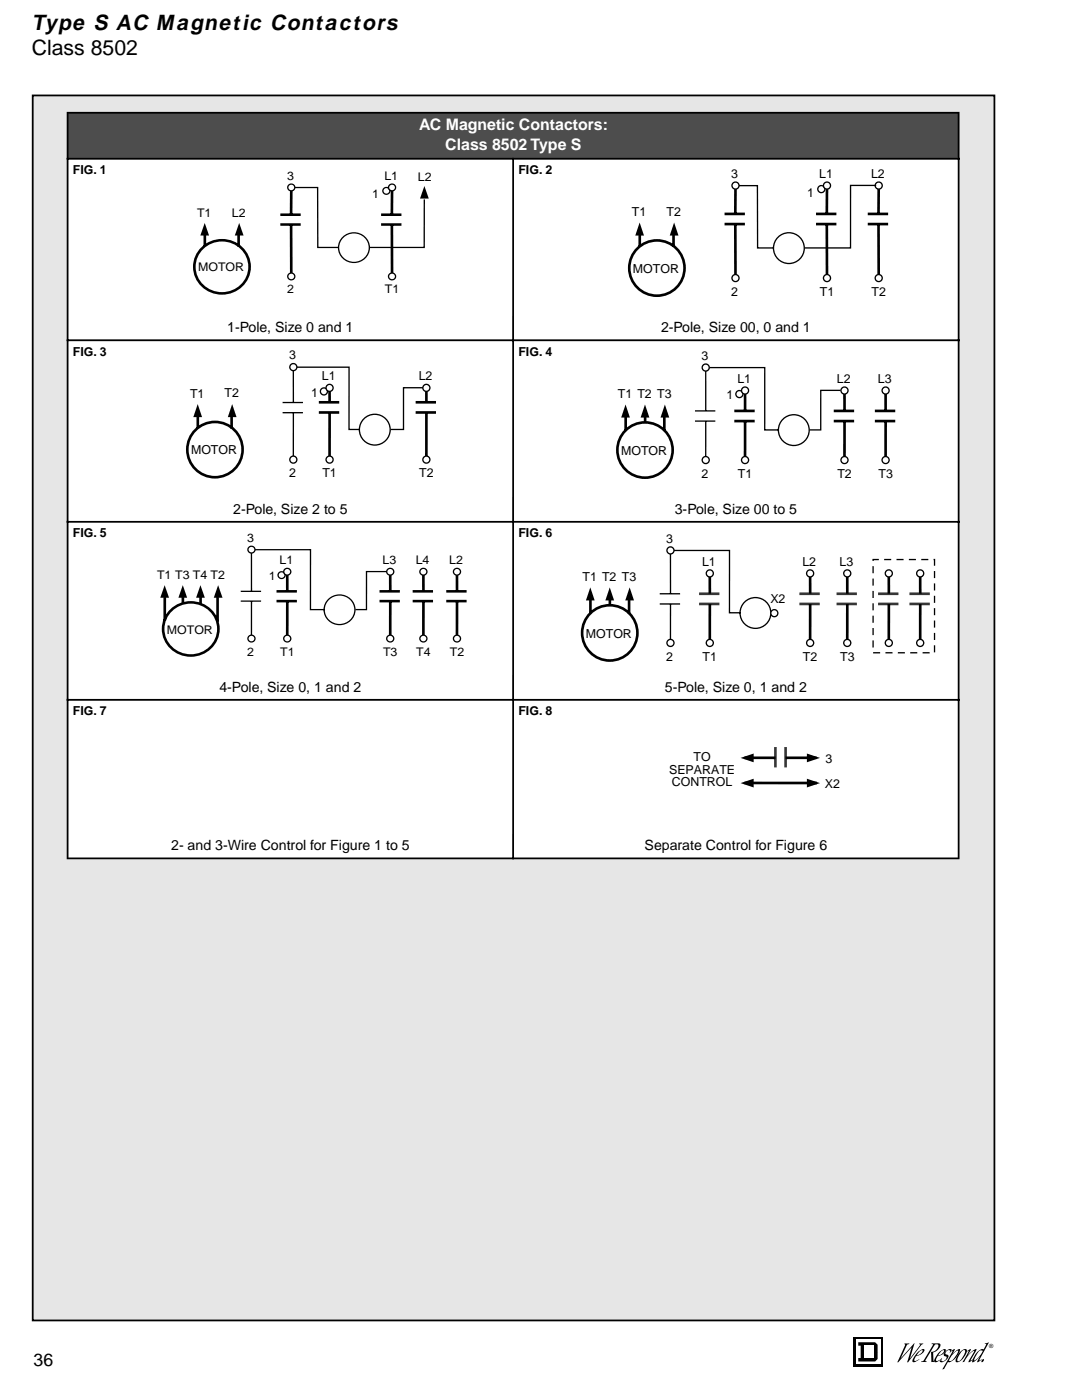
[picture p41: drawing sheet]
<svg xmlns="http://www.w3.org/2000/svg" width="216mm" height="279mm" viewBox="0 0 216 279" stroke-linecap="round" stroke-linejoin="round" font-family="sans-serif">
<defs><g id="words">
<text font-size="4.3" x="6.3" y="6">Type S AC Magnetic Contactors</text>
<text font-size="4.2" x="6.4" y="10.9">Class 8502</text>
<text font-size="3.5" x="6.7" y="272.6">36</text>
<g font-size="3.2" fill="#fff">
<text x="83.6" y="26">AC Magnetic Contactors:</text>
<text x="88.8" y="29.9">Class 8502 Type S</text>
</g>
<g font-size="2.8">
<text x="45.4" y="66.3">1-Pole, Size 0 and 1</text>
<text x="131.9" y="66.3">2-Pole, Size 00, 0 and 1</text>
<text x="46.5" y="102.5">2-Pole, Size 2 to 5</text>
<text x="134.6" y="102.5">3-Pole, Size 00 to 5</text>
<text x="43.8" y="138">4-Pole, Size 0, 1 and 2</text>
<text x="132.7" y="138">5-Pole, Size 0, 1 and 2</text>
<text x="34.2" y="169.7">2- and 3-Wire Control for Figure 1 to 5</text>
<text x="128.6" y="169.7">Separate Control for Figure 6</text>
</g>
<g font-size="2.5">
<text x="14.5" y="34.7">FIG. 1</text>
<text x="103.4" y="34.7">FIG. 2</text>
<text x="145.9" y="35.5">3</text>
<text x="163.5" y="35.5">L1</text>
<text x="173.8" y="35.5">L2</text>
<text x="161.1" y="39.3">1</text>
<text x="126.1" y="43.2">T1</text>
<text x="133" y="43.1">T2</text>
<text x="126.3" y="54.4">MOTOR</text>
<text x="145.9" y="59">2</text>
<text x="163.6" y="59">T1</text>
<text x="173.9" y="59">T2</text>
<text x="14.5" y="71">FIG. 3</text>
<text x="57.7" y="71.7">3</text>
<text x="103.4" y="71">FIG. 4</text>
<text x="140" y="71.8">3</text>
<text x="64.2" y="75.9">L1</text>
<text x="83.5" y="75.9">L2</text>
<text x="147.1" y="76.4">L1</text>
<text x="167" y="76.4">L2</text>
<text x="175.2" y="76.4">L3</text>
<text x="37.9" y="79.4">T1</text>
<text x="44.8" y="79.3">T2</text>
<text x="62.1" y="79.2">1</text>
<text x="123.3" y="79.5">T1 T2 T3</text>
<text x="145" y="79.7">1</text>
<text x="38.1" y="90.7">MOTOR</text>
<text x="57.7" y="95.3">2</text>
<text x="64.3" y="95.3">T1</text>
<text x="83.7" y="95.3">T2</text>
<text x="123.9" y="90.8">MOTOR</text>
<text x="140" y="95.4">2</text>
<text x="147.2" y="95.3">T1</text>
<text x="167.1" y="95.4">T2</text>
<text x="175.3" y="95.4">T3</text>
<text x="14.5" y="107.2">FIG. 5</text>
<text x="103.4" y="107.2">FIG. 6</text>
<text x="132.9" y="108.3">3</text>
<text x="140.1" y="112.9">L1</text>
<text x="160.1" y="112.9">L2</text>
<text x="167.5" y="112.9">L3</text>
<text x="116.3" y="116">T1 T2 T3</text>
<text x="153.7" y="120.3">X2</text>
<text x="116.9" y="127.3">MOTOR</text>
<text x="132.9" y="131.8">2</text>
<text x="140.2" y="131.8">T1</text>
<text x="160.2" y="131.8">T2</text>
<text x="167.6" y="131.8">T3</text>
<text x="14.5" y="142.7">FIG. 7</text>
<text x="103.4" y="142.7">FIG. 8</text>
<text x="133.5" y="154.4">SEPARATE</text>
<text x="138.4" y="151.9">TO</text>
<text x="164.7" y="152.2">3</text>
<text x="134.1" y="156.9">CONTROL</text>
<text x="164.6" y="157.2">X2</text>
</g>
<g font-size="2.4">
<text x="57.3" y="35.9">3</text>
<text x="76.7" y="35.9">L1</text>
<text x="74.3" y="39.6">1</text>
<text x="83.4" y="36.2">L2</text>
<text x="39.3" y="43.3">T1</text>
<text x="46.3" y="43.2">L2</text>
<text x="39.5" y="54.2">MOTOR</text>
<text x="57.3" y="58.6">2</text>
<text x="76.8" y="58.6">T1</text>
<text x="49.3" y="108.2">3</text>
<text x="55.8" y="112.6">L1</text>
<text x="76.3" y="112.6">L3</text>
<text x="82.9" y="112.6">L4</text>
<text x="89.7" y="112.6">L2</text>
<text x="31.3" y="115.6">T1 T3 T4 T2</text>
<text x="53.6" y="115.8">1</text>
<text x="33.3" y="126.4">MOTOR</text>
<text x="49.3" y="130.8">2</text>
<text x="55.9" y="130.8">T1</text>
<text x="76.4" y="130.8">T3</text>
<text x="83.1" y="130.8">T4</text>
<text x="89.8" y="130.8">T2</text>
</g>
<text font-size="1.1" x="197.4" y="269">®</text>
</g></defs>
<path d="M180.5 268.1h1l-.6 .4-1.2 2.6 2.7-3-.8 3 1.9-2.6 .1-.2h-.2v-.2h.9l-.5 .3-2.6 3.5h-.2l.9-3-2.7 3h-.2l1.6-3.5-.2-.1zM183.1 269.8l1-.5h.3a1.62 1.62 0 0 1-1.6 1.4l-.3 .8 .3 .1 .7-.4-.1 .1-.8 .5h-.5a2.3 2.3 0 0 1 .8-1.7z" fill="#000"/>
<path d="M183.6 269.7l.3-.2h.2l-.5 .7-.7 .3z" fill="#fff"/>
<path d="M185.9 268.1h1.1a.49 .49 0 0 1 .7 .4 1.99 1.99 0 0 1-1.5 1.4l.1 1.6 .1 .2a.35 .35 0 0 1-.4 .1 .35 .35 0 0 1-.2-.5v-1.5a1.5 1.5 0 0 0 1.4-1.4l-.3-.1a.47 .47 0 0 0-.6 .4l-1.7 2.8v.1l.3 .1-.1 .1h-1l.5-.3 1.7-2.9 .2-.3-.3-.1zM187.4 269.8l.9-.5h.4a1.54 1.54 0 0 1-1.6 1.4l-.3 .9h.4l.6-.4v.1l-.9 .5h-.4a2.21 2.21 0 0 1 .7-1.7z" fill="#000"/>
<path d="M187.8 269.7l.3-.2h.3l-.5 .7-.7 .3z" fill="#fff"/>
<path d="M188.6 269.8l.4-.4a.67 .67 0 0 1 .9 0l-.3 .6-.1-.5a.66 .66 0 0 0-.8 .8l.5 .1a1.3 1.3 0 0 1-1.7 1.3l.5-.7-.2 .5a.62 .62 0 0 0 .8 0 .62 .62 0 0 0 .2-.8l-.4-.1-.1-.2zM189.6 269.7l.9-.4-.5 .9 .6-.5a.78 .78 0 0 1 1-.3 3.2 3.2 0 0 1-2.3 2.5l-.1-.1-.8 1.4-.4 .1 2.1-3.7-.5 .2z" fill="#000"/>
<path d="M190.3 270l.8-.5a2.93 2.93 0 0 1-1.5 2.1l-.3-.1z" fill="#fff"/>
<path d="M191.5 269.9l.8-.6a.43 .43 0 0 1 .6 .2 2.92 2.92 0 0 1-1.9 2.4l-.2-.1a2.17 2.17 0 0 1 .7-1.9z" fill="#000"/>
<path d="M191.9 269.7l.2-.2a.29 .29 0 0 1 .3-.1 .29 .29 0 0 1 .2 .3 2.99 2.99 0 0 1-1.4 2l-.1-.1-.1-.4z" fill="#fff"/>
<path d="M192.8 269.7l.9-.4-.6 1.2a2.84 2.84 0 0 1 1.8-1.2l-1.2 2.2 .5-.1-.9 .5v-.4l1.1-1.9a3.6 3.6 0 0 0-2 2.2l-.3 .1 1.2-2.3-.5 .2zM196.5 268.1l.8-.2-1.9 3.6 .5-.2v.1l-.9 .4 .5-1.1-1 1-.4 .2a3.1 3.1 0 0 1 1.9-2.7l.3 .1 .4-.8 .1-.3h-.3z" fill="#000"/>
<path d="M195.2 269.8l.4-.3 .5 .1a3.9 3.9 0 0 1-1.7 1.9l.2-.6z" fill="#fff"/>
<path d="M170.2 266.8h6v6h-6zM196.1 271.3l.1-.1a.37 .37 0 0 1 0 .5 .37 .37 0 0 1-.4 .1z" fill="#000"/>
<path d="M170.8 267.4h4.8v4.8h-4.8z" fill="#fff"/>
<path d="M171.3 267.9h3.3l.5 .5v2.8l-.5 .5h-3.3v-.7h.4v-2.4h-.4z" fill="#000"/>
<path d="M172.5 268.6h1.9v2.4h-1.9z" fill="#fff"/>
<path d="M6.5 19h191.9v244.5h-191.9z" fill="#e6e6e6"/>
<path d="M6.5 19h191.9v244.5h-191.9z" fill="none" stroke="#000" stroke-width=".35"/>
<path d="M13.7 22.7h177.4v8.8h-177.4z" fill="#4d4d4d"/>
<g fill="#fff">
<path d="M13.7 31.9h8.7v31.1h-8.7z"/>
<path d="M22.4 31.9h79.8v31.1h-79.8z"/>
<path d="M102.6 31.9h8.7v31.1h-8.7z"/>
<path d="M111.3 31.9h79.8v31.1h-79.8z"/>
<path d="M13.7 63h88.5v4.7h-88.5z"/>
<path d="M102.6 63h88.5v4.7h-88.5z"/>
<path d="M13.7 68.1h8.7v31.1h-8.7z"/>
<path d="M22.4 68.1h79.8v31.1h-79.8z"/>
<path d="M102.6 68.1h8.7v31.1h-8.7z"/>
<path d="M111.3 68.1h79.8v31.1h-79.8z"/>
<path d="M13.7 99.2h88.5v4.8h-88.5z"/>
<path d="M102.6 99.2h88.5v4.8h-88.5z"/>
<path d="M13.7 104.3h8.7v30.4h-8.7z"/>
<path d="M22.4 104.3h79.8v30.4h-79.8z"/>
<path d="M102.6 104.3h8.7v30.4h-8.7z"/>
<path d="M111.3 104.3h79.8v30.4h-79.8z"/>
<path d="M13.7 134.7h88.5v4.8h-88.5z"/>
<path d="M102.6 134.7h88.5v4.8h-88.5z"/>
<path d="M13.7 139.8h8.7v26.6h-8.7z"/>
<path d="M22.4 139.8h79.8v26.6h-79.8z"/>
<path d="M102.6 139.8h8.7v26.6h-8.7z"/>
<path d="M111.3 139.8h79.8v26.6h-79.8z"/>
<path d="M13.7 166.4h88.5v4.7h-88.5z"/>
<path d="M102.6 166.4h88.5v4.7h-88.5z"/>
</g>
<path d="M13.3 22.5h178.2M13.3 31.7h178.2M13.5 22.7v148.4M102.4 31.5v140M191.3 22.7v148.4M13.3 67.9h178.2M13.3 104.1h178.2M13.3 139.7h178.2M13.3 171.3h178.2" fill="none" stroke="#000" stroke-width=".35"/>
<path d="M36.8 33.4h51.9v26.8h-51.9z" fill="#fff"/>
<path d="M58.1 38v4.9M78.2 38v4.9M40.4 49.5a5.5 5.5 0 0 1 7-.6 5.5 5.5 0 0 1 1.8 6.8 5.5 5.5 0 0 1-6.9 2.5 5.5 5.5 0 0 1-3.2-6.6l.3-.8zM40.9 46.9v2.2M47.6 46.9v2.3M55.9 42.9h4.1M55.9 44.8h4.1M58.1 44.8v9.8M76 42.9h4.1M76 44.8h4.1M78.2 44.8v9.8" fill="none" stroke="#000" stroke-width=".52"/>
<path d="M58.8 37.4h4.6v12h4M84.7 39.8l-.1 9.6h-10.8M68.2 47.6a3 3 0 0 1 4.9 .1 3 3 0 0 1-1.8 4.6 2.98 2.98 0 0 1-3.2-1.2 2.98 2.98 0 0 1 .1-3.5z" fill="none" stroke="#000" stroke-width=".26"/>
<path d="M40.8 44.5l.9 2.5h-1.7zM47.7 44.5l.9 2.5h-1.7z" fill="#000"/>
<circle cx="77.1" cy="38.1" r=".69" fill="#fff"/>
<circle cx="77.1" cy="38.1" r=".69" fill="none" stroke="#000" stroke-width=".26"/>
<circle cx="58.1" cy="37.4" r=".69" fill="#fff"/>
<circle cx="58.1" cy="37.4" r=".69" fill="none" stroke="#000" stroke-width=".26"/>
<circle cx="58.1" cy="55.2" r=".69" fill="#fff"/>
<circle cx="58.1" cy="55.2" r=".69" fill="none" stroke="#000" stroke-width=".26"/>
<circle cx="78.2" cy="37.4" r=".69" fill="#fff"/>
<circle cx="78.2" cy="37.4" r=".69" fill="none" stroke="#000" stroke-width=".26"/>
<circle cx="78.2" cy="55.2" r=".69" fill="#fff"/>
<circle cx="78.2" cy="55.2" r=".69" fill="none" stroke="#000" stroke-width=".26"/>
<path d="M84.7 37.1l.9 2.5h-1.8z" fill="#000"/>
<path d="M123.6 33.4h55.7v26.4h-55.7z" fill="#fff"/>
<g fill="none" stroke="#000" stroke-width=".53">
<path d="M146.8 37.7l-.1 5M165 37.7v5M127.7 46.9v2.3M134.4 46.9v2.4M144.6 42.7h4M144.6 44.7h4M146.7 44.7l.1 10.2M162.8 42.7h4.1M162.8 44.7h4.1M165 44.7v10.2"/>
<circle cx="131.1" cy="53.5" r="5.5"/>
</g>
<g fill="none" stroke="#000" stroke-width=".26">
<path d="M147.5 37h3.6l.1 12.5h3.2"/>
<circle cx="157.4" cy="49.5" r="3.1"/>
</g>
<path d="M127.6 44.4l.9 2.6h-1.7zM134.5 44.4l.9 2.6h-1.8z" fill="#000"/>
<circle cx="163.9" cy="37.7" r=".7" fill="#fff"/>
<circle cx="163.9" cy="37.7" r=".7" fill="none" stroke="#000" stroke-width=".26"/>
<circle cx="146.8" cy="37" r=".7" fill="#fff"/>
<circle cx="146.8" cy="37" r=".7" fill="none" stroke="#000" stroke-width=".26"/>
<circle cx="146.8" cy="55.5" r=".7" fill="#fff"/>
<circle cx="146.8" cy="55.5" r=".7" fill="none" stroke="#000" stroke-width=".26"/>
<circle cx="165" cy="37" r=".7" fill="#fff"/>
<circle cx="165" cy="37" r=".7" fill="none" stroke="#000" stroke-width=".26"/>
<circle cx="165" cy="55.5" r=".7" fill="#fff"/>
<circle cx="165" cy="55.5" r=".7" fill="none" stroke="#000" stroke-width=".26"/>
<path d="M175.3 37.7v5M173.1 42.7h4.1M173.1 44.7h4.1M175.3 44.7v10.2" fill="none" stroke="#000" stroke-width=".53"/>
<circle cx="175.3" cy="37" r=".7" fill="#fff"/>
<circle cx="175.3" cy="37" r=".7" fill="none" stroke="#000" stroke-width=".26"/>
<circle cx="175.3" cy="55.5" r=".7" fill="#fff"/>
<g fill="none" stroke="#000" stroke-width=".26">
<path d="M174.8 37h-5.1v12.5h-9.1"/>
<circle cx="175.3" cy="55.5" r=".7"/>
</g>
<path d="M35.2 69.6h54v26.5h-54z" fill="#fff"/>
<g fill="none" stroke="#000" stroke-width=".53">
<path d="M65.8 78v2.3M39.5 83.1v2.3M46.2 83.1v2.4M63.6 80.3h4.1M63.6 82.3h4.1M65.8 82.3v8.8"/>
<circle cx="42.9" cy="89.7" r="5.5"/>
</g>
<g fill="none" stroke="#000" stroke-width=".26">
<path d="M58.5 73.9v6.4M59.2 73.3h10.5l-.1 12.4h2.2M56.4 80.3h4.1M56.4 82.4h4.1M58.5 82.4v8.7"/>
<circle cx="74.8" cy="85.7" r="3.1"/>
</g>
<path d="M39.4 80.6l.9 2.6h-1.7zM46.3 80.6l.9 2.6h-1.7z" fill="#000"/>
<circle cx="64.6" cy="78.1" r=".7" fill="#fff"/>
<circle cx="64.6" cy="78.1" r=".7" fill="none" stroke="#000" stroke-width=".26"/>
<circle cx="58.5" cy="73.3" r=".7" fill="#fff"/>
<circle cx="58.5" cy="73.3" r=".7" fill="none" stroke="#000" stroke-width=".26"/>
<circle cx="58.5" cy="91.7" r=".7" fill="#fff"/>
<circle cx="58.5" cy="91.7" r=".7" fill="none" stroke="#000" stroke-width=".26"/>
<circle cx="65.8" cy="77.4" r=".7" fill="#fff"/>
<circle cx="65.8" cy="77.4" r=".7" fill="none" stroke="#000" stroke-width=".26"/>
<circle cx="65.8" cy="91.7" r=".7" fill="#fff"/>
<circle cx="65.8" cy="91.7" r=".7" fill="none" stroke="#000" stroke-width=".26"/>
<path d="M85.1 78v2.3M82.9 80.3h4.1M82.9 82.3h4.1M85.1 82.3v8.8" fill="none" stroke="#000" stroke-width=".53"/>
<circle cx="85.1" cy="91.7" r=".7" fill="#fff"/>
<g fill="none" stroke="#000" stroke-width=".26">
<path d="M84.6 77.4h-4.1v8.3h-2.6"/>
<circle cx="85.1" cy="91.7" r=".7"/>
</g>
<circle cx="85.1" cy="77.4" r=".7" fill="#fff"/>
<circle cx="85.1" cy="77.4" r=".7" fill="none" stroke="#000" stroke-width=".26"/>
<path d="M120.8 69.6h59.9v26.5h-59.9z" fill="#fff"/>
<g fill="none" stroke="#000" stroke-width=".53">
<path d="M168.5 78.6v3.4M124.8 83.2v2.6M132.6 83.2v2.7M166.4 82h4M166.4 84h4M168.5 84v7.2"/>
<circle cx="128.7" cy="89.8" r="5.5"/>
</g>
<g fill="none" stroke="#000" stroke-width=".26">
<path d="M140.8 74v8M141.5 73.4h11.1v12.4h2.8M138.7 82h4M138.7 84h4M140.8 84v7.2"/>
<circle cx="158.4" cy="85.8" r="3.1"/>
</g>
<path d="M124.8 80.7l.9 2.6h-1.8zM132.7 80.7l.8 2.6h-1.7z" fill="#000"/>
<circle cx="140.8" cy="73.4" r=".7" fill="#fff"/>
<circle cx="140.8" cy="73.4" r=".7" fill="none" stroke="#000" stroke-width=".26"/>
<circle cx="140.8" cy="91.8" r=".7" fill="#fff"/>
<circle cx="140.8" cy="91.8" r=".7" fill="none" stroke="#000" stroke-width=".26"/>
<circle cx="168.5" cy="77.9" r=".7" fill="#fff"/>
<circle cx="168.5" cy="77.9" r=".7" fill="none" stroke="#000" stroke-width=".26"/>
<circle cx="168.5" cy="91.8" r=".7" fill="#fff"/>
<circle cx="168.5" cy="91.8" r=".7" fill="none" stroke="#000" stroke-width=".26"/>
<path d="M176.7 78.6v3.4M174.6 82h4M174.6 84h4M176.7 84v7.2" fill="none" stroke="#000" stroke-width=".53"/>
<circle cx="176.7" cy="77.9" r=".7" fill="#fff"/>
<circle cx="176.7" cy="77.9" r=".7" fill="none" stroke="#000" stroke-width=".26"/>
<circle cx="176.7" cy="91.8" r=".7" fill="#fff"/>
<g fill="none" stroke="#000" stroke-width=".26">
<path d="M167.7 77.9h-3.9v7.9h-2.3"/>
<circle cx="176.7" cy="91.8" r=".7"/>
</g>
<path d="M148.7 78.6v3.4M128.7 83.2v1.2M146.5 82h4.1M146.5 84h4.1M148.7 84v7.2" fill="none" stroke="#000" stroke-width=".53"/>
<path d="M128.7 80.7l.9 2.6h-1.8z" fill="#000"/>
<circle cx="147.5" cy="78.6" r=".7" fill="#fff"/>
<circle cx="147.5" cy="78.6" r=".7" fill="none" stroke="#000" stroke-width=".26"/>
<circle cx="148.7" cy="77.9" r=".7" fill="#fff"/>
<circle cx="148.7" cy="77.9" r=".7" fill="none" stroke="#000" stroke-width=".26"/>
<circle cx="148.7" cy="91.8" r=".7" fill="#fff"/>
<circle cx="148.7" cy="91.8" r=".7" fill="none" stroke="#000" stroke-width=".26"/>
<path d="M29.9 105.8h65v26.5h-65z" fill="#fff"/>
<path d="M32.9 119.2v4.7M43.4 119.2v4.8M75.7 118h4.1M75.7 120h4.1M77.9 114.7v3.3M77.9 120v6.8M34.2 121.8a5.5 5.5 0 0 1 7-.7 5.5 5.5 0 0 1 1.8 6.9 5.5 5.5 0 0 1-7 2.5 5.5 5.5 0 0 1-3.2-6.7l.4-.7z" fill="none" stroke="#000" stroke-width=".52"/>
<path d="M48 118h4.1M48 120h4.1M50.2 110.3v7.7M50.2 120v6.8M50.9 109.7h11.1l-.1 12h2.8M65.4 119.8a3 3 0 0 1 4.9 .2 3 3 0 0 1-1.8 4.6 2.98 2.98 0 0 1-3.3-1.3 2.98 2.98 0 0 1 .2-3.5z" fill="none" stroke="#000" stroke-width=".26"/>
<path d="M32.9 116.8l.8 2.5h-1.7zM43.5 116.8l.9 2.5h-1.7z" fill="#000"/>
<circle cx="50.2" cy="109.7" r=".69" fill="#fff"/>
<circle cx="50.2" cy="109.7" r=".69" fill="none" stroke="#000" stroke-width=".26"/>
<circle cx="50.2" cy="127.4" r=".69" fill="#fff"/>
<circle cx="50.2" cy="127.4" r=".69" fill="none" stroke="#000" stroke-width=".26"/>
<circle cx="77.9" cy="114.1" r=".69" fill="#fff"/>
<circle cx="77.9" cy="114.1" r=".69" fill="none" stroke="#000" stroke-width=".26"/>
<circle cx="77.9" cy="127.4" r=".69" fill="#fff"/>
<circle cx="77.9" cy="127.4" r=".69" fill="none" stroke="#000" stroke-width=".26"/>
<path d="M82.3 118h4.1M82.3 120h4.1M84.5 114.7v3.3M84.5 120v6.8" fill="none" stroke="#000" stroke-width=".52"/>
<circle cx="84.5" cy="114.1" r=".69" fill="#fff"/>
<circle cx="84.5" cy="114.1" r=".69" fill="none" stroke="#000" stroke-width=".26"/>
<circle cx="84.5" cy="127.4" r=".69" fill="#fff"/>
<g fill="none" stroke="#000" stroke-width=".26">
<path d="M77.1 114.1h-4v7.6h-2.2"/>
<circle cx="84.5" cy="127.4" r=".69"/>
</g>
<path d="M36.5 119.2v1.3M55.2 118h4M55.2 120h4M57.3 114.7v3.3M57.3 120v6.8" fill="none" stroke="#000" stroke-width=".52"/>
<path d="M36.5 116.8l.8 2.5h-1.7z" fill="#000"/>
<circle cx="56.2" cy="114.8" r=".69" fill="#fff"/>
<circle cx="56.2" cy="114.8" r=".69" fill="none" stroke="#000" stroke-width=".26"/>
<circle cx="57.3" cy="114.1" r=".69" fill="#fff"/>
<circle cx="57.3" cy="114.1" r=".69" fill="none" stroke="#000" stroke-width=".26"/>
<circle cx="57.3" cy="127.4" r=".69" fill="#fff"/>
<circle cx="57.3" cy="127.4" r=".69" fill="none" stroke="#000" stroke-width=".26"/>
<path d="M40 119.2v1.3M89 118h4.1M89 120h4.1M91.2 114.7v3.3M91.2 120v6.8" fill="none" stroke="#000" stroke-width=".52"/>
<path d="M40 116.8l.9 2.5h-1.8z" fill="#000"/>
<circle cx="91.2" cy="114.1" r=".69" fill="#fff"/>
<circle cx="91.2" cy="114.1" r=".69" fill="none" stroke="#000" stroke-width=".26"/>
<circle cx="91.2" cy="127.4" r=".69" fill="#fff"/>
<circle cx="91.2" cy="127.4" r=".69" fill="none" stroke="#000" stroke-width=".26"/>
<path d="M113.8 105.5h73.5v27.2h-73.5z" fill="#fff"/>
<g fill="none" stroke="#000" stroke-width=".53">
<path d="M117.8 119.7v2.6M125.5 119.7v2.7M161.7 115.1v3.4M161.7 120.5v7.2"/>
<circle cx="121.7" cy="126.3" r="5.5"/>
</g>
<g fill="none" stroke="#000" stroke-width=".26">
<path d="M131.6 118.5h4.1M133.8 110.5v8M134.5 109.9h11.1v12.4h2.1M131.6 120.5h4.1M133.8 120.5v7.2"/>
<circle cx="150.7" cy="122.3" r="3.1"/>
</g>
<path d="M159.5 118.5h4.1M159.5 120.5h4.1" fill="none" stroke="#363539" stroke-width=".53"/>
<path d="M117.8 117.2l.9 2.6h-1.8zM125.6 117.2l.9 2.6h-1.7z" fill="#000"/>
<circle cx="133.8" cy="109.8" r=".7" fill="#fff"/>
<circle cx="133.8" cy="109.8" r=".7" fill="none" stroke="#000" stroke-width=".26"/>
<circle cx="133.8" cy="128.3" r=".7" fill="#fff"/>
<circle cx="133.8" cy="128.3" r=".7" fill="none" stroke="#000" stroke-width=".26"/>
<circle cx="161.7" cy="114.4" r=".7" fill="#fff"/>
<circle cx="161.7" cy="114.4" r=".7" fill="none" stroke="#000" stroke-width=".26"/>
<circle cx="161.7" cy="128.3" r=".7" fill="#fff"/>
<circle cx="161.7" cy="128.3" r=".7" fill="none" stroke="#000" stroke-width=".26"/>
<path d="M166.9 118.5h4.1M166.9 120.5h4.1" fill="none" stroke="#363539" stroke-width=".53"/>
<path d="M169.1 115.1v3.4M169.1 120.5v7.2" fill="none" stroke="#000" stroke-width=".53"/>
<circle cx="169.1" cy="114.4" r=".7" fill="#fff"/>
<circle cx="169.1" cy="114.4" r=".7" fill="none" stroke="#000" stroke-width=".26"/>
<circle cx="169.1" cy="128.3" r=".7" fill="#fff"/>
<circle cx="169.1" cy="128.3" r=".7" fill="none" stroke="#000" stroke-width=".26"/>
<path d="M121.7 119.7v1.1M141.6 115.1v3.4M141.6 120.5v7.2" fill="none" stroke="#000" stroke-width=".53"/>
<path d="M121.7 117.2l.8 2.6h-1.7z" fill="#000"/>
<path d="M139.5 118.5h4.1M139.5 120.5h4.1" fill="none" stroke="#363539" stroke-width=".53"/>
<circle cx="141.6" cy="114.4" r=".7" fill="#fff"/>
<circle cx="141.6" cy="114.4" r=".7" fill="none" stroke="#000" stroke-width=".26"/>
<circle cx="141.6" cy="128.3" r=".7" fill="#fff"/>
<circle cx="141.6" cy="128.3" r=".7" fill="none" stroke="#000" stroke-width=".26"/>
<circle cx="154.5" cy="122.4" r=".7" fill="#fff"/>
<circle cx="154.5" cy="122.4" r=".7" fill="none" stroke="#000" stroke-width=".26"/>
<path d="M175.2 118.5h4.1M175.2 120.5h4.1" fill="none" stroke="#363539" stroke-width=".53"/>
<path d="M177.3 115.1l.1 3.4M177.4 120.5l-.1 7.2" fill="none" stroke="#000" stroke-width=".53"/>
<circle cx="177.4" cy="114.4" r=".7" fill="#fff"/>
<circle cx="177.4" cy="114.4" r=".7" fill="none" stroke="#000" stroke-width=".26"/>
<circle cx="177.4" cy="128.3" r=".7" fill="#fff"/>
<circle cx="177.4" cy="128.3" r=".7" fill="none" stroke="#000" stroke-width=".26"/>
<path d="M181.5 118.5h4M181.5 120.5h4" fill="none" stroke="#363539" stroke-width=".53"/>
<path d="M183.6 115.1v3.4M183.6 120.5v7.2" fill="none" stroke="#000" stroke-width=".53"/>
<circle cx="183.6" cy="114.4" r=".7" fill="#fff"/>
<circle cx="183.6" cy="114.4" r=".7" fill="none" stroke="#000" stroke-width=".26"/>
<circle cx="183.6" cy="128.3" r=".7" fill="#fff"/>
<circle cx="183.6" cy="128.3" r=".7" fill="none" stroke="#000" stroke-width=".26"/>
<path d="M174.2 111.7h12.3v18.6h-12.3z" fill="none" stroke="#000" stroke-width=".26" stroke-dasharray="1.4 1.1" stroke-linecap="butt"/>
<path d="M131 148.6h40.6v10.9h-40.6z" fill="#fff"/>
<path d="M154.7 149.1v4.1M156.8 149.1v4.1" fill="none" stroke="#363539" stroke-width=".53"/>
<path d="M148.5 151.2h6.2M148.5 156.3h14.5M162.9 151.2h-6.1" fill="none" stroke="#000" stroke-width=".53"/>
<path d="M147.8 151.3l2.6-.9v1.7zM147.8 156.3l2.6-.9v1.8zM161 150.4l2.6 .9-2.6 .8zM161 155.4l2.6 .9-2.6 .9z" fill="#000"/>
<use href="#words"/>
</svg>
